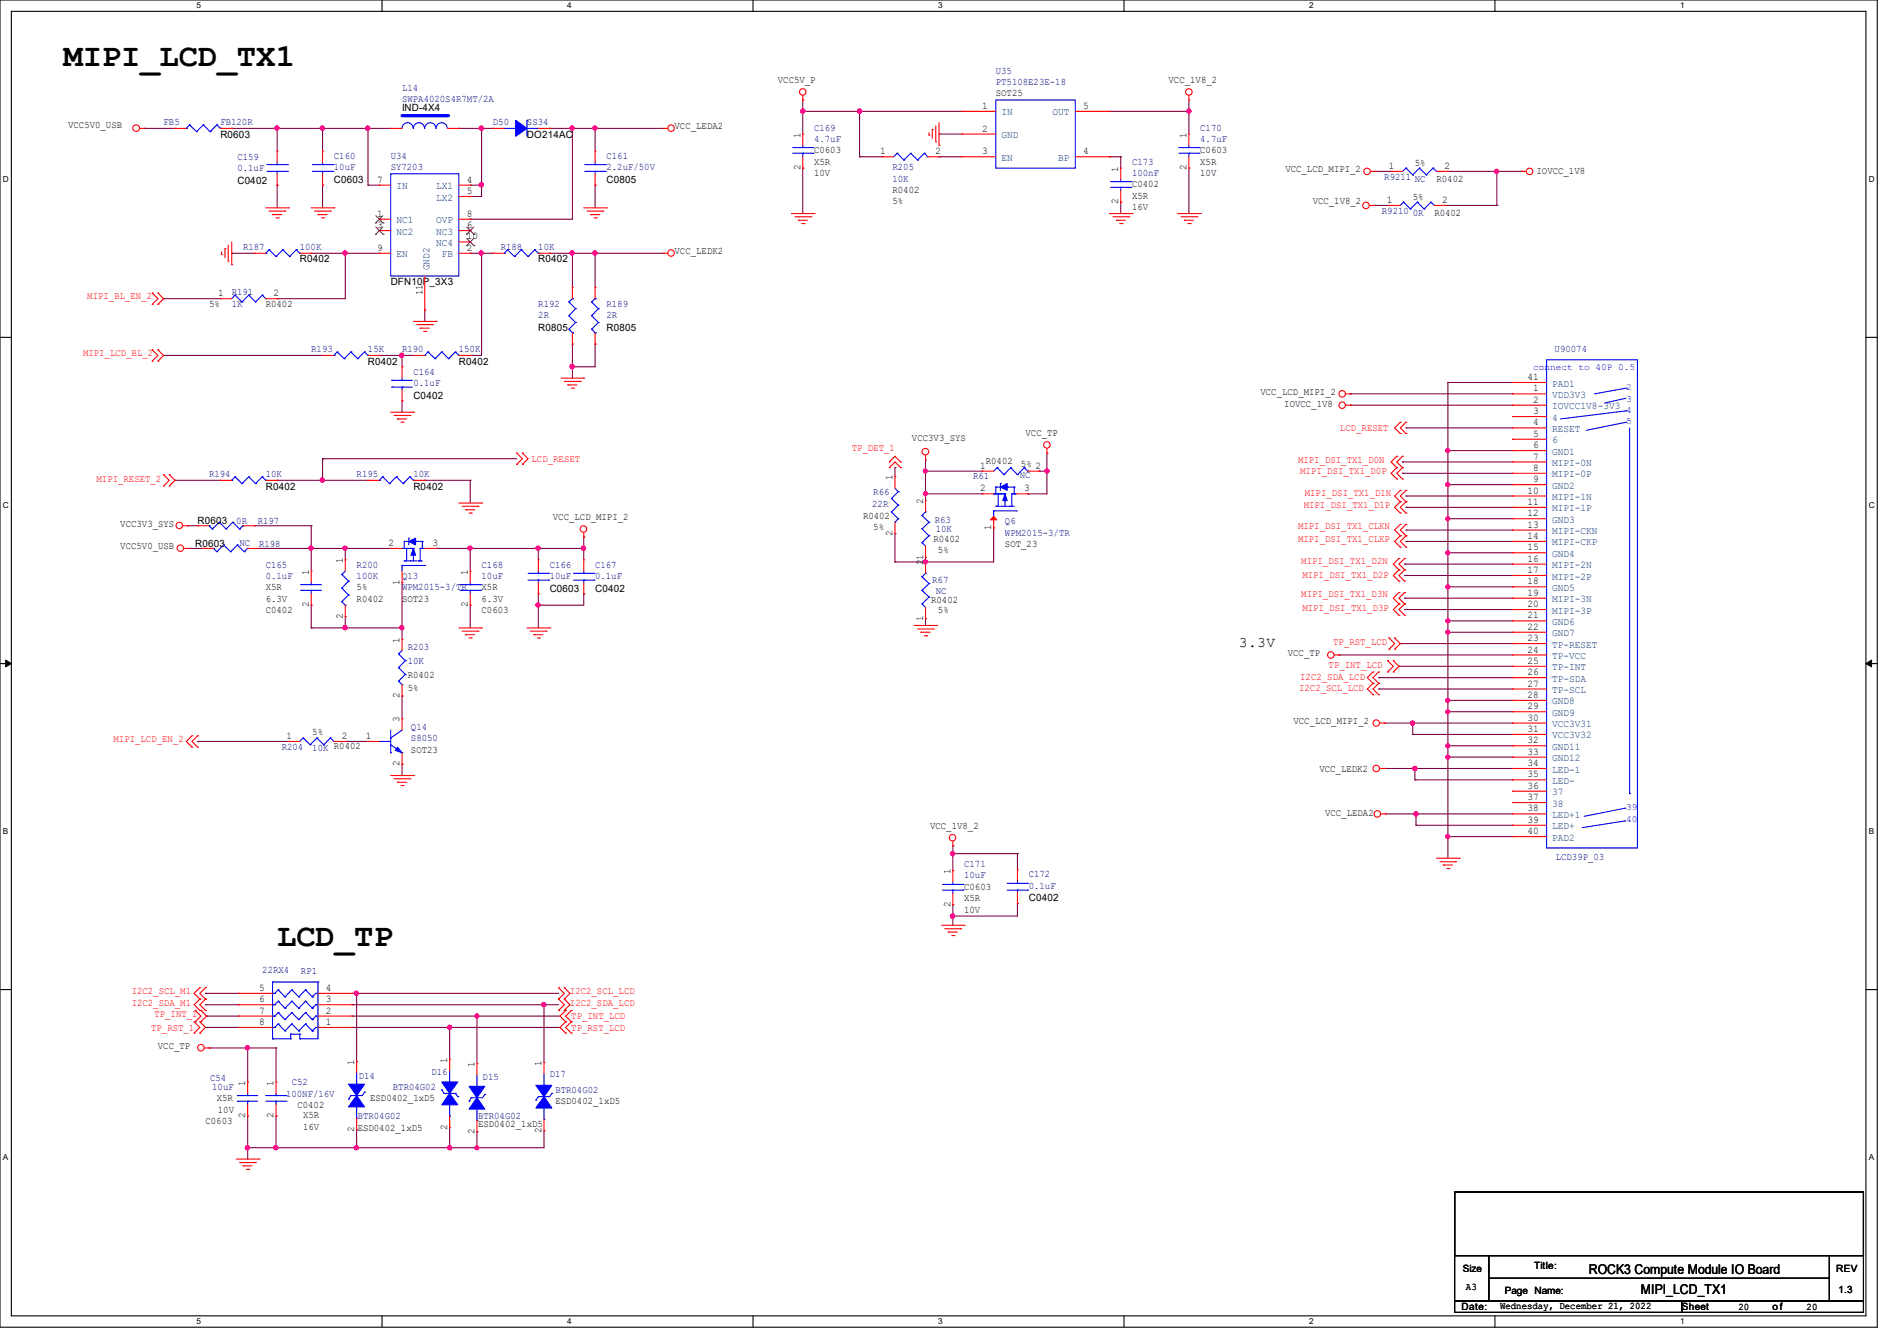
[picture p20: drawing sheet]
<svg xmlns="http://www.w3.org/2000/svg" width="297mm" height="210mm" viewBox="0 0 297 210" stroke-linecap="round" stroke-linejoin="round" font-family="sans-serif">
<defs><g id="words">
<g font-size="5">
<text x="9.9" y="10.3">MIPI_LCD_TX1</text>
<text x="43.4" y="148.1">LCD_TP</text>
</g>
<text font-size="2.3" x="194" y="101.3">3.3V</text>
<g font-size="2.1">
<text x="248.8" y="199.5">ROCK3 Compute Module IO Board</text>
<text x="256.9" y="202.7">MIPI_LCD_TX1</text>
</g>
<g font-size="1.6" fill="#000080">
<text x="155.9" y="11.6">U35</text>
<text x="62.9" y="14.2">L14</text>
<text x="62.9" y="16">SWPA4020S4R7MT/2A</text>
<text x="155.9" y="13.3">PT5108E23E-18</text>
<text x="25.6" y="19.6">FB5</text>
<text x="34.5" y="19.6">FB120R</text>
<text x="77.2" y="19.6">D50</text>
<text x="82.5" y="19.6">SS34</text>
<text x="127.5" y="20.4">C169</text>
<text x="127.5" y="22.2">4.7uF</text>
<text x="187.9" y="20.4">C170</text>
<text x="187.9" y="22.2">4.7uF</text>
<text x="37.2" y="25.1">C159</text>
<text x="37.2" y="26.8">0.1uF</text>
<text x="52.3" y="24.9">C160</text>
<text x="52.3" y="26.7">10uF</text>
<text x="61.2" y="24.9">U34</text>
<text x="61.2" y="26.7">SY7203</text>
<text x="95" y="24.9">C161</text>
<text x="95" y="26.7">2.2uF/50V</text>
<text x="139.7" y="26.7">R205</text>
<text x="139.7" y="28.4">10K</text>
<text x="177.2" y="25.8">C173</text>
<text x="177.2" y="27.6">100nF</text>
<text x="216.7" y="28.2">R9211 NC</text>
<text x="216.4" y="33.6">R9210</text>
<text x="221.2" y="33.8">0R</text>
<text x="38.1" y="39.1">R187</text>
<text x="46.9" y="39.1">100K</text>
<text x="78.4" y="39.1">R188</text>
<text x="84.3" y="39.1">10K</text>
<text x="36.3" y="46.2">R191</text>
<text x="36.3" y="48">1K</text>
<text x="84.3" y="48">R192</text>
<text x="84.3" y="49.8">2R</text>
<text x="95" y="48">R189</text>
<text x="95" y="49.8">2R</text>
<text x="48.7" y="55.1">R193</text>
<text x="57.6" y="55.1">15K</text>
<text x="62.9" y="55.1">R190</text>
<text x="64.7" y="58.7">C164</text>
<text x="71.8" y="55.1">150K</text>
<text x="243.4" y="55.1">U90074</text>
<text x="64.7" y="60.5">0.1uF</text>
<text x="32.7" y="74.7">R194</text>
<text x="41.6" y="74.7">10K</text>
<text x="55.8" y="74.7">R195</text>
<text x="64.7" y="74.7">10K</text>
<text x="136.7" y="77.5">R66</text>
<text x="152.4" y="75">R61</text>
<text x="159.7" y="74.8">NC</text>
<text x="37" y="82.1">0R</text>
<text x="40.3" y="82.1">R197</text>
<text x="136.6" y="79.5">22R</text>
<text x="146.3" y="82">R63</text>
<text x="146.5" y="83.4">10K</text>
<text x="157.3" y="82.1">Q6</text>
<text x="157.3" y="83.9">WPM2015-3/TR</text>
<text x="37.5" y="85.5">NC</text>
<text x="40.6" y="85.7">R198</text>
<text x="41.6" y="88.9">C165</text>
<text x="55.8" y="88.9">R200</text>
<text x="75.4" y="88.9">C168</text>
<text x="86.1" y="88.9">C166</text>
<text x="93.2" y="88.9">C167</text>
<text x="41.6" y="90.7">0.1uF</text>
<text x="55.8" y="90.7">100K</text>
<text x="62.9" y="90.7">Q13</text>
<text x="62.9" y="92.5">WPM2015-3/TR</text>
<text x="75.4" y="90.7">10uF</text>
<text x="86.1" y="90.7">10uF</text>
<text x="93.2" y="90.7">0.1uF</text>
<text x="146" y="91.4">R67</text>
<text x="146.5" y="93">NC</text>
<text x="63.8" y="101.9">R203</text>
<text x="63.8" y="104">10K</text>
<text x="44.1" y="117.5">R204</text>
<text x="48.9" y="117.7">10K R0402</text>
<text x="64.3" y="114.3">Q14</text>
<text x="64.3" y="116.1">S8050</text>
<text x="151" y="135.8">C171</text>
<text x="151" y="137.6">10uF</text>
<text x="161.1" y="137.4">C172</text>
<text x="243.6" y="134.7">LCD39P_03</text>
<text x="161.1" y="139.2">0.1uF</text>
<text x="41.1" y="152.4">22RX4</text>
<text x="47.1" y="152.5">RP1</text>
<text x="32.9" y="169.2">C54</text>
<text x="33.2" y="170.7">10uF</text>
<text x="44.8" y="171.7">100NF/16V</text>
<text x="45.7" y="170">C52</text>
<text x="56.2" y="168.9">D14</text>
<text x="61.5" y="170.7">BTR04G02</text>
<text x="67.6" y="168.4">D16</text>
<text x="75.6" y="169.1">D15</text>
<text x="86.1" y="168.7">D17</text>
<text x="87" y="171.2">BTR04G02</text>
<text x="56" y="175.3">BTR04G02</text>
<text x="74.8" y="175.3">BTR04G02</text>
</g>
<g font-size="1.6">
<text x="62.9" y="17.4">IND-4X4</text>
<text x="121.8" y="13">VCC5V_P</text>
<text x="153.8" y="17.1">1</text>
<text x="155.9" y="15.1">SOT25</text>
<text x="169.6" y="17.1">5</text>
<text x="183" y="13">VCC_1V8_2</text>
<text x="10.7" y="20.1">VCC5V0_USB</text>
<text x="34.5" y="21.5">R0603</text>
<text x="82.5" y="21.5">DO214AC</text>
<text x="105.6" y="20.2">VCC_LEDA2</text>
<text x="125.3" y="21.5" transform="rotate(-90 125.3 21.5)">1</text>
<text x="153.8" y="20.6">2</text>
<text x="185.8" y="21.5" transform="rotate(-90 185.8 21.5)">1</text>
<text x="37.2" y="28.8">C0402</text>
<text x="52.3" y="28.7">C0603</text>
<text x="59.1" y="28.6">7</text>
<text x="73.1" y="28.6">4</text>
<text x="95" y="28.7">C0805</text>
<text x="125.3" y="26.7" transform="rotate(-90 125.3 26.7)">2</text>
<text x="127.5" y="24">C0603</text>
<text x="127.5" y="25.8">X5R</text>
<text x="127.5" y="27.6">10V</text>
<text x="137.8" y="24.2">1</text>
<text x="146.5" y="24.2">2</text>
<text x="153.8" y="24.2">3</text>
<text x="169.6" y="24.2">4</text>
<text x="175.1" y="26.9" transform="rotate(-90 175.1 26.9)">1</text>
<text x="177.2" y="29.3">C0402</text>
<text x="185.8" y="26.7" transform="rotate(-90 185.8 26.7)">2</text>
<text x="187.9" y="24">C0603</text>
<text x="187.9" y="25.8">X5R</text>
<text x="187.9" y="27.6">10V</text>
<text x="201.2" y="27">VCC_LCD_MIPI_2</text>
<text x="217.5" y="26.5">1</text>
<text x="221.5" y="25.9">5%</text>
<text x="224.9" y="28.4">R0402</text>
<text x="226.1" y="26.5">2</text>
<text x="240.6" y="27.2">IOVCC_1V8</text>
<text x="59.1" y="35.7">3</text>
<text x="59.1" y="34">1</text>
<text x="73.1" y="35.7">6</text>
<text x="73.1" y="30.4">5</text>
<text x="73.1" y="34">8</text>
<text x="139.7" y="30.2">R0402</text>
<text x="139.7" y="32">5%</text>
<text x="175.1" y="32" transform="rotate(-90 175.1 32)">2</text>
<text x="177.2" y="31.1">X5R</text>
<text x="177.2" y="32.9">16V</text>
<text x="205.5" y="32">VCC_1V8_2</text>
<text x="217.1" y="31.8">1</text>
<text x="221.2" y="31.3">5%</text>
<text x="224.6" y="33.8">R0402</text>
<text x="225.8" y="31.8">2</text>
<text x="46.9" y="41.1">R0402</text>
<text x="59.1" y="39.3">9</text>
<text x="73.1" y="39.3">2</text>
<text x="73.1" y="37.5">10</text>
<text x="84.3" y="41.1">R0402</text>
<text x="105.6" y="39.8">VCC_LEDK2</text>
<text x="34.2" y="46.4">1</text>
<text x="42.8" y="46.4">2</text>
<text x="61.2" y="44.7">DFN10P_3X3</text>
<text x="66.1" y="46.2" transform="rotate(-90 66.1 46.2)">11</text>
<text x="32.7" y="48">5%</text>
<text x="41.6" y="48">R0402</text>
<text x="84.3" y="51.8">R0805</text>
<text x="95" y="51.8">R0805</text>
<text x="57.6" y="57.1">R0402</text>
<text x="71.8" y="57.1">R0402</text>
<text x="239.1" y="59.5">41</text>
<text x="64.7" y="62.4">C0402</text>
<text x="197.4" y="61.8">VCC_LCD_MIPI_2</text>
<text x="201.1" y="63.8">IOVCC_1V8</text>
<text x="240" y="61.3">1</text>
<text x="240" y="63.1">2</text>
<text x="240" y="64.9">3</text>
<text x="142.8" y="69.1">VCC3V3_SYS</text>
<text x="160.6" y="68.2">VCC_TP</text>
<text x="240" y="66.6">4</text>
<text x="240" y="68.4">5</text>
<text x="240" y="70.2">6</text>
<text x="240" y="72">7</text>
<text x="41.6" y="76.7">R0402</text>
<text x="64.7" y="76.7">R0402</text>
<text x="139.7" y="75.2" transform="rotate(-90 139.7 75.2)">1</text>
<text x="153.5" y="77">2</text>
<text x="153.5" y="73.4">1</text>
<text x="154.3" y="72.7">R0402</text>
<text x="159.8" y="73.1">5% 2</text>
<text x="160.4" y="77">3</text>
<text x="239.1" y="77.3">10</text>
<text x="240" y="73.7">8</text>
<text x="240" y="75.5">9</text>
<text x="18.8" y="82.5">VCC3V3_SYS</text>
<text x="30.9" y="82">R0603</text>
<text x="86.6" y="81.4">VCC_LCD_MIPI_2</text>
<text x="135.1" y="81.2">R0402</text>
<text x="136.7" y="83">5%</text>
<text x="139.7" y="83.9" transform="rotate(-90 139.7 83.9)">2</text>
<text x="144.5" y="79" transform="rotate(-90 144.5 79)">2</text>
<text x="155.2" y="83" transform="rotate(-90 155.2 83)">1</text>
<text x="239.1" y="79.1">11</text>
<text x="239.1" y="80.9">12</text>
<text x="239.1" y="82.6">13</text>
<text x="18.8" y="86">VCC5V0_USB</text>
<text x="30.6" y="85.7">R0603</text>
<text x="53.7" y="88.2" transform="rotate(-90 53.7 88.2)">1</text>
<text x="60.8" y="85.5">2</text>
<text x="67.7" y="85.5">3</text>
<text x="144.5" y="88.6" transform="rotate(-90 144.5 88.6)">2</text>
<text x="144.5" y="87.6" transform="rotate(-90 144.5 87.6)">1</text>
<text x="146.1" y="85">R0402</text>
<text x="146.9" y="86.6">5%</text>
<text x="157.3" y="85.7">SOT_23</text>
<text x="239.1" y="84.4">14</text>
<text x="239.1" y="86.2">15</text>
<text x="239.1" y="88">16</text>
<text x="239.1" y="89.7">17</text>
<text x="41.6" y="92.5">X5R</text>
<text x="41.6" y="94.2">6.3V</text>
<text x="48.3" y="95.1" transform="rotate(-90 48.3 95.1)">2</text>
<text x="48.3" y="90" transform="rotate(-90 48.3 90)">1</text>
<text x="55.8" y="94.2">R0402</text>
<text x="55.8" y="92.5">5%</text>
<text x="62.6" y="91.6" transform="rotate(-90 62.6 91.6)">1</text>
<text x="62.9" y="94.2">SOT23</text>
<text x="73.2" y="95.1" transform="rotate(-90 73.2 95.1)">2</text>
<text x="73.2" y="90" transform="rotate(-90 73.2 90)">1</text>
<text x="75.4" y="92.5">X5R</text>
<text x="75.4" y="94.2">6.3V</text>
<text x="86.1" y="92.7">C0603</text>
<text x="93.2" y="92.7">C0402</text>
<text x="145.8" y="94.4">R0402</text>
<text x="239.1" y="91.5">18</text>
<text x="239.1" y="93.3">19</text>
<text x="239.1" y="95.1">20</text>
<text x="41.6" y="96">C0402</text>
<text x="53.7" y="96.9" transform="rotate(-90 53.7 96.9)">2</text>
<text x="62.6" y="100.7" transform="rotate(-90 62.6 100.7)">1</text>
<text x="75.4" y="96">C0603</text>
<text x="144.5" y="97.2" transform="rotate(-90 144.5 97.2)">1</text>
<text x="146.9" y="96">5%</text>
<text x="239.1" y="96.9">21</text>
<text x="239.1" y="98.6">22</text>
<text x="239.1" y="100.4">23</text>
<text x="63.8" y="106.1">R0402</text>
<text x="201.6" y="102.7">VCC_TP</text>
<text x="239.1" y="102.2">24</text>
<text x="239.1" y="104">25</text>
<text x="239.1" y="105.8">26</text>
<text x="239.1" y="107.5">27</text>
<text x="62.6" y="113.1" transform="rotate(-90 62.6 113.1)">3</text>
<text x="62.6" y="109.3" transform="rotate(-90 62.6 109.3)">2</text>
<text x="63.8" y="108.2">5%</text>
<text x="202.5" y="113.4">VCC_LCD_MIPI_2</text>
<text x="239.1" y="109.3">28</text>
<text x="239.1" y="111.1">29</text>
<text x="239.1" y="112.9">30</text>
<text x="44.8" y="115.7">1</text>
<text x="48.9" y="115.2">5%</text>
<text x="53.5" y="115.7">2</text>
<text x="57.3" y="115.7">1</text>
<text x="64.3" y="117.9">SOT23</text>
<text x="239.1" y="114.6">31</text>
<text x="239.1" y="116.4">32</text>
<text x="239.1" y="118.2">33</text>
<text x="239.1" y="120">34</text>
<text x="62.6" y="120" transform="rotate(-90 62.6 120)">2</text>
<text x="206.6" y="120.9">VCC_LEDK2</text>
<text x="239.1" y="121.8">35</text>
<text x="239.1" y="123.5">36</text>
<text x="239.1" y="125.3">37</text>
<text x="145.6" y="129.8">VCC_1V8_2</text>
<text x="207.5" y="127.8">VCC_LEDA2</text>
<text x="239.1" y="127.1">38</text>
<text x="239.1" y="128.9">39</text>
<text x="239.1" y="130.6">40</text>
<text x="148.8" y="136.9" transform="rotate(-90 148.8 136.9)">1</text>
<text x="148.8" y="142" transform="rotate(-90 148.8 142)">2</text>
<text x="151" y="139.4">C0603</text>
<text x="151" y="141.1">X5R</text>
<text x="151" y="142.9">10V</text>
<text x="161.1" y="141.2">C0402</text>
<text x="40.6" y="155.2">5</text>
<text x="51" y="155.2">4</text>
<text x="40.6" y="157">6</text>
<text x="40.6" y="158.8">7</text>
<text x="40.6" y="160.5">8</text>
<text x="51" y="160.5">1</text>
<text x="51" y="158.8">2</text>
<text x="51" y="157">3</text>
<text x="24.7" y="164.2">VCC_TP</text>
<text x="55.5" y="166.8" transform="rotate(-90 55.5 166.8)">1</text>
<text x="70" y="166.5" transform="rotate(-90 70 166.5)">1</text>
<text x="74.3" y="167.1" transform="rotate(-90 74.3 167.1)">1</text>
<text x="84.8" y="167" transform="rotate(-90 84.8 167)">1</text>
<text x="34" y="172.5">X5R</text>
<text x="38.4" y="170" transform="rotate(-90 38.4 170)">1</text>
<text x="42.8" y="170" transform="rotate(-90 42.8 170)">1</text>
<text x="46.6" y="173.5">C0402</text>
<text x="58" y="172.5">ESD0402_1xD5</text>
<text x="87" y="173">ESD0402_1xD5</text>
<text x="32.2" y="176">C0603</text>
<text x="34.1" y="174.2">10V</text>
<text x="38.4" y="175.1" transform="rotate(-90 38.4 175.1)">2</text>
<text x="42.8" y="175.1" transform="rotate(-90 42.8 175.1)">2</text>
<text x="47.5" y="175.1">X5R</text>
<text x="47.5" y="176.9">16V</text>
<text x="55.5" y="177.2" transform="rotate(-90 55.5 177.2)">2</text>
<text x="56" y="177.1">ESD0402_1xD5</text>
<text x="70" y="176.9" transform="rotate(-90 70 176.9)">2</text>
<text x="74.3" y="177.6" transform="rotate(-90 74.3 177.6)">2</text>
<text x="74.8" y="176.5">ESD0402_1xD5</text>
<text x="84.8" y="177.4" transform="rotate(-90 84.8 177.4)">2</text>
<text x="229" y="199.1">Size</text>
<text x="229.5" y="202">A3</text>
<text x="235.6" y="202.7">Page Name:</text>
<text x="240.2" y="198.8">Title:</text>
<text x="287.5" y="199.1">REV</text>
<text x="287.9" y="202.5">1.3</text>
<text x="228.8" y="205.2">Date:</text>
<text x="234.9" y="205">Wednesday, December 21, 2022</text>
<text x="263.3" y="205.2">Sheet</text>
<text x="272.2" y="205.1">20</text>
<text x="277.5" y="205.2">o f</text>
<text x="282.9" y="205.1">20</text>
</g>
<g font-size="1.6" fill="#004080">
<text x="156.8" y="18.1">IN</text>
<text x="156.8" y="21.6">GND</text>
<text x="164.8" y="18.1">OUT</text>
<text x="62.1" y="29.6">IN</text>
<text x="68.3" y="29.6">LX1</text>
<text x="156.8" y="25.2">EN</text>
<text x="165.7" y="25.2">BP</text>
<text x="62.1" y="35">NC1</text>
<text x="68.3" y="31.4">LX2</text>
<text x="68.3" y="35">OVP</text>
<text x="62.1" y="36.7">NC2</text>
<text x="62.1" y="40.3">EN</text>
<text x="68.3" y="36.7">NC3</text>
<text x="68.3" y="38.5">NC4</text>
<text x="69.2" y="40.3">FB</text>
<text x="67.2" y="42.3" transform="rotate(-90 67.2 42.3)">GND2</text>
<text x="243" y="62.3">VDD3V3</text>
<text x="243" y="64.1">IOVCC1V8-3V3</text>
<text x="243" y="65.9">4</text>
<text x="243" y="60.5">PAD1</text>
<text x="243" y="67.6">RESET</text>
<text x="243" y="69.4">6</text>
<text x="243" y="71.2">GND1</text>
<text x="243" y="73">MIPI-0N</text>
<text x="243" y="74.8">MIPI-0P</text>
<text x="243" y="76.5">GND2</text>
<text x="243" y="78.3">MIPI-1N</text>
<text x="243" y="80.1">MIPI-1P</text>
<text x="243" y="81.9">GND3</text>
<text x="243" y="83.7">MIPI-CKN</text>
<text x="243" y="85.4">MIPI-CKP</text>
<text x="243" y="87.2">GND4</text>
<text x="243" y="89">MIPI-2N</text>
<text x="243" y="90.8">MIPI-2P</text>
<text x="243" y="92.5">GND5</text>
<text x="243" y="94.3">MIPI-3N</text>
<text x="243" y="96.1">MIPI-3P</text>
<text x="243" y="97.9">GND6</text>
<text x="243" y="99.7">GND7</text>
<text x="243" y="101.4">TP-RESET</text>
<text x="243" y="103.2">TP-VCC</text>
<text x="243" y="105">TP-INT</text>
<text x="243" y="106.8">TP-SDA</text>
<text x="243" y="108.5">TP-SCL</text>
<text x="243" y="110.3">GND8</text>
<text x="243" y="112.1">GND9</text>
<text x="243" y="113.9">VCC3V31</text>
<text x="243" y="115.7">VCC3V32</text>
<text x="243" y="117.4">GND11</text>
<text x="243" y="119.2">GND12</text>
<text x="243" y="121">LED-1</text>
<text x="243" y="122.8">LED-</text>
<text x="243" y="124.5">37</text>
<text x="243" y="126.3">38</text>
<text x="243" y="128.1">LED+1</text>
<text x="243" y="129.9">LED+</text>
<text x="243" y="131.7">PAD2</text>
</g>
<g font-size="1.6" fill="#f00">
<text x="13.7" y="46.9">MIPI_BL_EN_2</text>
<text x="13" y="55.8">MIPI_LCD_BL_2</text>
<text x="133.3" y="70.6">TP_DET_1</text>
<text x="209.8" y="67.6">LCD_RESET</text>
<text x="15.1" y="75.6">MIPI_RESET_2</text>
<text x="83.2" y="72.3">LCD_RESET</text>
<text x="203.2" y="72.5">MIPI_DSI_TX1_D0N</text>
<text x="203.6" y="74.3">MIPI_DSI_TX1_D0P</text>
<text x="204.3" y="77.7">MIPI_DSI_TX1_D1N</text>
<text x="203.2" y="82.8">MIPI_DSI_TX1_CLKN</text>
<text x="204.1" y="79.6">MIPI_DSI_TX1_D1P</text>
<text x="203.2" y="85">MIPI_DSI_TX1_CLKP</text>
<text x="203.7" y="88.3">MIPI_DSI_TX1_D2N</text>
<text x="203.7" y="93.5">MIPI_DSI_TX1_D3N</text>
<text x="203.9" y="90.5">MIPI_DSI_TX1_D2P</text>
<text x="203.9" y="95.6">MIPI_DSI_TX1_D3P</text>
<text x="208.7" y="101">TP_RST_LCD</text>
<text x="203.6" y="106.5">I2C2_SDA_LCD</text>
<text x="208" y="104.7">TP_INT_LCD</text>
<text x="203.4" y="108.2">I2C2_SCL_LCD</text>
<text x="17.8" y="116.2">MIPI_LCD_EN_2</text>
<text x="20.6" y="155.7">I2C2_SCL_M1</text>
<text x="89.2" y="155.7">I2C2_SCL_LCD</text>
<text x="20.6" y="157.5">I2C2_SDA_M1</text>
<text x="23.7" y="161.4">TP_RST_1</text>
<text x="24.2" y="159.3">TP_INT_1</text>
<text x="89.2" y="157.5">I2C2_SDA_LCD</text>
<text x="89.4" y="161.4">TP_RST_LCD</text>
<text x="89.4" y="159.6">TP_INT_LCD</text>
</g>
<g font-size="1.5" fill="#00f">
<text x="240" y="58">connect to 40P 0.5</text>
<text x="254.6" y="61.1">2</text>
<text x="254.6" y="62.9">3</text>
<text x="254.6" y="64.7">4</text>
<text x="254.6" y="66.5">5</text>
<text x="254.6" y="128.7">40</text>
<text x="254.6" y="126.9">39</text>
</g>
<g font-size="1.3">
<text x="30.8" y="1.3">5</text>
<text x="88.8" y="1.3">4</text>
<text x="146.9" y="1.3">3</text>
<text x="205" y="1.3">2</text>
<text x="263.1" y="1.3">1</text>
<text x=".5" y="28.4">D</text>
<text x="292.6" y="28.4">D</text>
<text x=".5" y="79.5">C</text>
<text x="292.6" y="79.5">C</text>
<text x=".5" y="130.6">B</text>
<text x="292.6" y="130.6">B</text>
<text x=".5" y="181.7">A</text>
<text x="292.6" y="181.7">A</text>
<text x="30.8" y="207.4">5</text>
<text x="88.8" y="207.4">4</text>
<text x="146.9" y="207.4">3</text>
<text x="205" y="207.4">2</text>
<text x="263.1" y="207.4">1</text>
</g>
</g></defs>
<path d="M0 0h293.9v207.9h-293.9zM1.8 1.8h290.3v204.3h-290.3z" fill="none" stroke="#000" stroke-width=".17"/>
<g fill="#fff">
<path d="M30.8 .2h.7v1.4h-.7z"/>
<path d="M30.8 206.2h.7v1.4h-.7z"/>
</g>
<path d="M59.8 0v1.8M59.8 206.1v1.8" fill="none" stroke="#000" stroke-width=".17"/>
<g fill="#fff">
<path d="M88.8 .2h.7v1.4h-.7z"/>
<path d="M88.8 206.2h.7v1.4h-.7z"/>
</g>
<path d="M117.9 0v1.8M117.9 206.1v1.8" fill="none" stroke="#000" stroke-width=".17"/>
<g fill="#fff">
<path d="M146.9 .2h.7v1.4h-.7z"/>
<path d="M146.9 206.2h.7v1.4h-.7z"/>
</g>
<path d="M176 0v1.8M176 206.1v1.8" fill="none" stroke="#000" stroke-width=".17"/>
<g fill="#fff">
<path d="M205 .2h.7v1.4h-.7z"/>
<path d="M205 206.2h.7v1.4h-.7z"/>
</g>
<path d="M234.1 0v1.8M234.1 206.1v1.8" fill="none" stroke="#000" stroke-width=".17"/>
<g fill="#fff">
<path d="M263.1 .2h.6v1.4h-.6z"/>
<path d="M263.1 206.2h.6v1.4h-.6z"/>
<path d="M.5 27.3h.9v1.4h-.9z"/>
<path d="M292.6 27.3h.9v1.4h-.9z"/>
<path d="M.5 78.4h.9v1.4h-.9z"/>
<path d="M292.6 78.4h.9v1.4h-.9z"/>
</g>
<path d="M0 52.8h1.8M292.1 52.8h1.8" fill="none" stroke="#000" stroke-width=".17"/>
<g fill="#fff">
<path d="M.5 129.5h.8v1.4h-.8z"/>
<path d="M292.6 129.5h.8v1.4h-.8z"/>
</g>
<path d="M0 103.9h1.8M292.1 103.9h1.8" fill="none" stroke="#000" stroke-width=".17"/>
<path d="M.9 103.4l.9 .5-.9 .5zM292.1 103.9l.9-.5v1z" fill="#000" stroke="#000" stroke-width=".16"/>
<g fill="#fff">
<path d="M.5 180.5h.8v1.4h-.8z"/>
<path d="M292.6 180.5h.8v1.4h-.8z"/>
</g>
<path d="M0 155h1.8M292.1 155h1.8M227.8 186.7h64v9.9h-64zM227.8 196.6h5.3v7.2h-5.3zM233.1 196.6h53.3v3.6h-53.3zM286.4 196.6h5.4v7.2h-5.4zM227.8 203.8h35.5v1.7h-35.5zM233.1 200.2h53.3v3.6h-53.3zM263.3 203.8h28.5v1.7h-28.5z" fill="none" stroke="#000" stroke-width=".17"/>
<g fill="none" stroke="#800040" stroke-width=".17">
<path d="M125.7 17.4h.1M125.7 15.7h.1M125.7 15.7v5.3M125.7 17.4h24.9M134.6 17.4h.1M134.6 17.4v7.2M173.7 17.4h.1M173.7 17.4h12.4M186.1 17.4h.1M186.1 15.7h.1M186.1 15.7v5.3M22.6 20.1h.1"/>
<path d="M22.6 20.1h4.8M36.3 39.7h.1M36.3 20.1h.1M36.3 39.7h3.5M36.3 20.1h24.9M43.4 20.1h.1M43.4 29h.1M43.4 20.1v3.6M43.4 29v3.6M48.7 39.7h.1M48.7 39.7h10.7M50.5 20.1h.1"/>
<path d="M50.5 29h.1M50.5 20.1v3.6M50.5 29v3.6M54.1 39.7h.1M54.1 39.7v7.1h-10.7M57.6 20.1h.1M57.6 29h.1M57.6 29h1.8M57.6 20.1v8.9M71.8 20.1h.1M71.8 20.1h5.4M73.6 39.7h.1"/>
<path d="M73.6 29h.1M73.6 34.3h.1M73.6 30.8h.1M73.6 39.7h3.6M73.6 29h1.8M75.4 20.1h.1M75.4 39.7h.1M75.4 29h.1M75.4 39.7v16h-1.8M75.4 20.1v10.7h-1.8M86.1 39.7h.1M86.1 20.1h.1"/>
<path d="M86.1 39.7h17.7M86.1 20.1h17.7M89.6 20.1h.1M89.6 39.7h.1M89.6 20.1v14.2h-16M89.6 39.7v5.3M93.2 20.1h.1M93.2 39.7h.1M93.2 29h.1M93.2 20.1v3.6M93.2 29v3.6M93.2 39.7v5.3"/>
<path d="M125.7 26.3h.1M125.7 26.3v7.1M134.6 24.6h.1M134.6 24.6h3.5M147 24.6h.1M147 21h.1M147 24.6h3.6M147 21h3.6M173.7 24.6h.1M173.7 24.6h1.8M175.5 24.6h.1M175.5 31.7h.1"/>
<path d="M175.5 24.6v1.7M175.5 31.7v1.7M186.1 26.3h.1M186.1 26.3v7.1M215.1 32.2h.1M215.1 32.2h2.4M215.3 26.8h.1M215.3 26.8h2.5M226.4 32.2h8M226.7 26.8h11.6M234.4 26.8h.1M234.4 32.2h.1"/>
<path d="M234.4 26.8v5.4M238.3 26.8h.1M25.6 55.7h.1M25.6 46.8h.1M25.6 55.7h24.9M25.6 46.8h8.9M43.4 46.8h.1M59.4 55.7h.1M59.4 55.7h5.3M62.9 55.7h.1M62.9 55.7v1.7M66.5 48.6h.1"/>
<path d="M66.5 48.6v1.7M73.6 55.7h.1M89.6 53.9h.1M89.6 57.4h.1M89.6 53.9v5.3M93.2 53.9h.1M93.2 53.9v3.5h-3.6M226.7 59.9h.1M226.7 59.9v74.5M226.7 59.9h10.1M27.4 75.2h.1M27.4 75.2h7.1"/>
<path d="M43.4 75.2h.1M43.4 75.2h14.2M50.5 71.8h.1M50.5 75.2h.1M50.5 71.8h30.4M50.5 71.8v3.4M62.9 62.8h.1M62.9 62.8v1.8M66.5 75.2h.1M66.5 75.2h7.1M73.6 75.2h.1M73.6 75.2v3.6"/>
<path d="M140.1 73.2h.1M140.1 73.2v1.5M144.9 73.8h.1M144.9 77.3h.1M144.9 72h.1M144.9 73.8h8.9M144.9 72v6.4M144.9 77.3h8.9M160.9 77.3h.1M162.7 73.8h.1M162.7 73.8h1.2M163.9 73.8h.1"/>
<path d="M163.9 71h.1M163.9 71v6.3h-3M211.4 61.7h.1M211.4 63.5h.1M211.4 61.7h25.4M211.4 63.5h25.4M219.6 74.1h.1M219.6 72.3h.1M219.6 74.1h17.2M219.6 72.3h17.2M220.1 79.5h.1M220.1 77.7h.1"/>
<path d="M220.1 67h.1M220.1 79.5h16.7M220.1 77.7h16.7M220.1 67h16.7M226.7 70.6h.1M226.7 75.9h.1M226.7 70.6h10.1M226.7 75.9h10.1M29.3 82.3h.1M29.3 82.3h1.6M29.5 85.9h.1M29.5 85.9h2.2"/>
<path d="M39.8 82.3h.1M39.8 82.3h8.9M40.6 85.9h.1M40.6 85.9h20.6M48.7 82.3h.1M48.7 85.9h.1M48.7 98.3h.1M48.7 94.8h.1M48.7 82.3v7.2M48.7 94.8v3.5M48.7 98.3h14.2M54.1 85.9h.1"/>
<path d="M54.1 96.6h.1M54.1 98.3h.1M54.1 85.9v1.8M54.1 96.6v1.7M62.9 91.2h.1M62.9 98.3h.1M62.9 91.2v8.9M68.3 85.9h.1M68.3 85.9h23.1M73.6 94.8h.1M73.6 85.9h.1M73.6 85.9v3.6"/>
<path d="M73.6 94.8v3.5M84.3 93h.1M84.3 94.8h.1M84.3 85.9h.1M84.3 85.9v1.8M84.3 93v5.3M91.4 93h.1M91.4 84.1h.1M91.4 85.9h.1M91.4 84.1v3.6M91.4 93v1.8h-7.1M140.1 88h.1"/>
<path d="M140.1 83.6h.1M140.1 83.6v4.4M144.9 88h.1M144.9 87.3h.1M144.9 96.9h.1M144.9 87.3v.7M144.9 96.9v1.1M155.6 82.7h.1M155.6 82.7v5.3h-15.5M219.9 90.1h.1M219.9 88.3h.1M219.9 95.5h.1"/>
<path d="M219.9 93.7h.1M219.9 90.1h16.9M219.9 88.3h16.9M219.9 95.5h16.9M219.9 93.7h16.9M220.1 83h.1M220.1 84.8h.1M220.1 83h16.7M220.1 84.8h16.7M226.7 97.2h.1M226.7 99h.1M226.7 91.9h.1"/>
<path d="M226.7 86.6h.1M226.7 81.2h.1M226.7 97.2h10.1M226.7 99h10.1M226.7 91.9h10.1M226.7 86.6h10.1M226.7 81.2h10.1M30.9 116.1h.1M30.9 116.1h14.3M54.1 116.1h.1M54.1 116.1h3.5M62.9 109h.1"/>
<path d="M62.9 119.7h.1M62.9 109v3.6M62.9 119.7v1.8M209.6 102.6h.1M209.6 102.6h27.2M215.9 106.1h.1M215.9 107.9h.1M215.9 106.1h20.9M215.9 107.9h20.9M216.7 113.2h.1M216.7 113.2h20.1M219 104.4h.1"/>
<path d="M219 104.4h17.8M219.2 100.8h.1M219.2 100.8h17.6M221.2 115h.1M221.2 113.2h.1M221.2 115h15.6M221.2 113.2v1.8M226.7 116.8h.1M226.7 118.6h.1M226.7 109.7h.1M226.7 111.5h.1M226.7 116.8h10.1"/>
<path d="M226.7 118.6h10.1M226.7 109.7h10.1M226.7 111.5h10.1M149.2 132.5h.1M149.2 133.7h.1M149.2 132.5v3.9M149.2 133.7h10.1M159.3 133.7h.1M159.3 133.7v2.5M216.7 120.4h.1M216.7 120.4h20.1M216.9 127.5h.1"/>
<path d="M216.9 127.5h19.9M221.5 122.1h.1M221.5 120.4h.1M221.5 122.1h15.3M221.5 120.4v1.7M221.7 129.2h.1M221.7 127.5h.1M221.7 129.2h15.1M221.7 127.5v1.7M226.7 131h.1M226.7 131h10.1M32.2 157.4h.1"/>
<path d="M32.2 155.6h.1M32.2 157.4h5.1M32.2 155.6h5.1M32.3 159.1h.1M32.3 159.1h5M55.1 155.6h.1M55.1 157.4h.1M55.1 159.1h.1M55.1 157.4h32.4M55.1 155.6h32.4M55.1 159.1h32.6M55.8 155.6h.1"/>
<path d="M55.8 155.6v10.6M74.7 159.1h.1M74.7 159.1v7.5M85.2 157.4h.1M85.2 157.4v9M149.2 141.7h.1M149.2 143.5h.1M149.2 141.7v3.2M159.3 141.5h.1M159.3 141.5v2h-10.1M32.2 160.9h.1M32.2 160.9h5.1"/>
<path d="M32.7 164.1h.1M32.7 164.1h10.5M38.8 179.7h.1M38.8 164.1h.1M38.8 174.8h.1M38.8 164.1v5.4M38.8 174.8v6.7M43.2 164.1h.1M43.2 179.7h.1M43.2 174.8h.1M43.2 164.1v5.4M43.2 174.8v4.9"/>
<path d="M55.1 160.9h.1M55.1 160.9h32.6M55.8 179.7h.1M55.8 176.9h.1M55.8 176.9v2.8M70.4 160.9h.1M70.4 179.7h.1M70.4 176.6h.1M70.4 160.9v5M70.4 176.6v3.1M74.7 179.7h.1M74.7 177.2h.1"/>
<path d="M74.7 177.2v2.5M85.2 177.1h.1M85.2 177.1v2.6h-46.4"/>
</g>
<g fill="#f0f" stroke="#f0f" stroke-width=".17">
<circle cx="91.4" cy="85.9" r=".34"/>
<circle cx="48.7" cy="85.9" r=".34"/>
<circle cx="54" cy="85.9" r=".34"/>
<circle cx="62.9" cy="98.3" r=".34"/>
<circle cx="54" cy="98.3" r=".34"/>
<circle cx="84.2" cy="85.9" r=".34"/>
<circle cx="73.6" cy="85.9" r=".34"/>
<circle cx="84.2" cy="94.7" r=".34"/>
<circle cx="75.4" cy="39.6" r=".34"/>
<circle cx="75.4" cy="20.1" r=".34"/>
<circle cx="93.1" cy="39.6" r=".34"/>
<circle cx="89.6" cy="39.6" r=".34"/>
<circle cx="93.1" cy="20.1" r=".34"/>
<circle cx="75.4" cy="29" r=".34"/>
<circle cx="62.9" cy="55.6" r=".34"/>
<circle cx="43.3" cy="20.1" r=".34"/>
<circle cx="89.6" cy="20.1" r=".34"/>
<circle cx="50.5" cy="20.1" r=".34"/>
<circle cx="57.6" cy="20.1" r=".34"/>
<circle cx="89.6" cy="57.4" r=".34"/>
<circle cx="54" cy="39.6" r=".34"/>
<circle cx="50.5" cy="75.2" r=".34"/>
<circle cx="125.7" cy="17.4" r=".34"/>
<circle cx="186.1" cy="17.4" r=".34"/>
<circle cx="134.6" cy="17.4" r=".34"/>
<circle cx="149.1" cy="133.7" r=".34"/>
<circle cx="149.1" cy="143.5" r=".34"/>
<circle cx="43.2" cy="179.7" r=".34"/>
<circle cx="38.7" cy="179.7" r=".34"/>
<circle cx="85.1" cy="157.3" r=".34"/>
<circle cx="38.7" cy="164.1" r=".34"/>
<circle cx="70.4" cy="160.9" r=".34"/>
<circle cx="74.7" cy="159.1" r=".32"/>
<circle cx="70.4" cy="179.7" r=".34"/>
<circle cx="55.8" cy="179.7" r=".34"/>
<circle cx="74.7" cy="179.7" r=".32"/>
<circle cx="55.8" cy="155.6" r=".34"/>
<circle cx="226.7" cy="131" r=".32"/>
<circle cx="226.7" cy="118.6" r=".32"/>
<circle cx="226.7" cy="116.8" r=".32"/>
<circle cx="226.7" cy="111.5" r=".32"/>
<circle cx="226.7" cy="109.7" r=".32"/>
<circle cx="226.7" cy="99" r=".32"/>
<circle cx="226.7" cy="97.2" r=".32"/>
<circle cx="226.7" cy="91.9" r=".32"/>
<circle cx="226.7" cy="86.6" r=".32"/>
<circle cx="226.7" cy="81.2" r=".32"/>
<circle cx="226.7" cy="75.9" r=".32"/>
<circle cx="226.7" cy="70.6" r=".32"/>
<circle cx="234.3" cy="26.8" r=".34"/>
<circle cx="144.9" cy="73.8" r=".32"/>
<circle cx="163.9" cy="73.8" r=".34"/>
<circle cx="144.9" cy="77.3" r=".32"/>
<circle cx="144.9" cy="88" r=".32"/>
<circle cx="221.5" cy="120.4" r=".34"/>
<circle cx="221.1" cy="113.2" r=".34"/>
<circle cx="221.7" cy="127.5" r=".34"/>
</g>
<g fill="none" stroke="#f00" stroke-width=".17">
<path d="M125.7 15.7h.1M125.7 14.9v.8M146.5 19.7v2.5M147 19.2v3.6M186.1 15.7h.1M186.1 14.9v.8M21.9 20.1h.7M22.6 20.1h.1M34.7 39.8h.1M34.7 39.5v.3M35.2 38.9h.1M35.2 38.9v1.4"/>
<path d="M35.7 38.4v2.5M36.3 37.9v3.5M39.8 39.7h.1M39.8 39.7h1.8M41.6 32.6h3.6M42.1 33.1h2.5M42.7 33.6h.1M42.7 33.6h1.4M43.2 34.1h.4M43.6 34.1h.1M44.6 33.1h.1M45.2 32.6h.1"/>
<path d="M46.9 39.7h1.8M48.7 39.7h.1M48.7 32.6h3.6M49.2 33.1h2.5M49.8 33.6h.1M49.8 33.6h1.4M50.3 34.1h.4M50.7 34.1h.1M51.7 33.1h.1M52.3 32.6h.1M77.2 20.1h.1M77.2 20.1h1.8"/>
<path d="M84.3 20.1h1.8M86.1 20.1h.1M91.4 32.6h3.6M91.9 33.1h2.5M92.5 33.6h.1M92.5 33.6h1.4M93 34.1h.3M93.3 34.1h.1M94.4 33.1h.1M95 32.6h.1M103.8 39.7h.1M103.8 20.1h.1"/>
<path d="M103.8 39.7h.8M103.8 20.1h.8M123.9 33.4h3.6M124.5 34h2.5M125 34.5h.1M125 34.5h1.4M125.5 35h.4M125.9 35h.1M127 34h.1M127.5 33.4h.1M138.1 24.6h.1M138.1 24.6h1.8"/>
<path d="M145.2 24.6h1.8M145.5 21.2h.1M145.5 20.8v.4M146 20.3h.1M146 20.3v1.4M146.5 22.2h.1M147 22.8h.1M147 24.6h.1M173.7 33.4h3.5M174.2 34h2.5M174.8 34.5h.1M174.8 34.5h1.4"/>
<path d="M175.3 35h.4M175.7 35h.1M176.7 34h.1M177.2 33.4h.1M184.4 33.4h3.5M184.9 34h2.5M185.5 34.5h.1M185.5 34.5h1.4M186 35h.4M186.1 21h.1M186.1 26.3h.1M186.1 21v1.8"/>
<path d="M186.1 24.6v1.7M186.4 35h.1M187.4 34h.1M187.9 33.4h.1M214.4 32.2h.7M214.6 26.8h.7M215.1 32.2h.1M215.3 26.8h.1M217.5 32.2h.1M217.5 32.2h1.7M217.8 26.8h.1M217.8 26.8h1.8"/>
<path d="M224.6 32.2h1.8M224.9 26.8h1.8M226.4 32.2h.1M226.7 26.8h.1M238.3 26.8h.1M238.3 26.8h.7M23.8 47.7h.1M23.8 45.9h.1M23.8 56.6h.1M23.8 54.8h.1M23.8 45.9l.9 .9-.9 .9M23.8 54.8l.9 .9-.9 .9"/>
<path d="M24.7 45.9h.1M24.7 47.7h.1M24.7 54.8h.1M24.7 56.6h.1M24.7 45.9l.9 .9-.9 .9M24.7 54.8l.9 .9-.9 .9M35.7 40.9h.1M36.3 41.4h.1M62.9 57.4h.1M62.9 57.4v1.8M64.7 50.3h3.6M65.2 50.8h2.5"/>
<path d="M65.8 51.4h.1M65.8 51.4h1.4M66.3 51.9h.4M66.7 51.9h.1M67.7 50.8h.1M68.3 50.3h.1M87.8 59.2h3.6M88.3 59.7h2.5M90.8 59.7h.1M91.4 59.2h.1M25.6 76.1h.1M25.6 74.3h.1"/>
<path d="M25.6 74.3l.9 .9-.9 .9M26.5 74.3h.1M26.5 76.1h.1M26.5 74.3l.9 .9-.9 .9M61.2 64.6h3.5M61.7 65.1h2.5M62.2 65.6h.1M62.2 65.6h1.5M62.8 66.1h.3M62.9 62.8h.1M62.9 61v1.8M63.1 66.1h.1"/>
<path d="M64.2 65.1h.1M64.7 64.6h.1M71.8 78.8h3.6M72.3 79.3h2.5M72.9 79.8h.1M72.9 79.8h1.4M74.8 79.3h.1M75.4 78.8h.1M80.9 72.7h.1M80.9 71h.1M80.9 71l.9 .8-.9 .9M81.8 72.7h.1"/>
<path d="M81.8 71h.1M81.8 71l.9 .8-.9 .9M88.9 60.3h.1M88.9 60.3h1.4M89.5 60.8h.3M89.8 60.8h.1M139.2 72.3h.1M139.2 73.2h.1M139.2 72.3l.9-.8 .9 .8M139.2 73.2l.9-.9 .9 .9M141 72.3h.1M141 73.2h.1"/>
<path d="M144.9 72h.1M144.9 71.3v.7M153.8 77.3h.1M153.8 77.3h1.8M159.1 77.3h1.8M160.9 77.3h.1M163.9 71h.1M163.9 70.2v.8M210.7 61.7h.7M210.7 63.5h.7M211.4 61.7h.1M211.4 63.5h.1"/>
<path d="M218.7 73.2h.1M218.7 71.5h.1M218.7 75h.1M218.7 71.5l-.9 .8 .9 .9M218.7 73.2l-.9 .9 .9 .9M219.2 67.9h.1M219.2 66.1h.1M219.2 78.6h.1M219.2 76.8h.1M219.2 66.1l-.8 .9 .8 .9M219.2 76.8l-.8 .9 .8 .9M219.2 78.6l-.8 .9 .8 .8"/>
<path d="M219.6 73.2h.1M219.6 71.5h.1M219.6 75h.1M219.6 71.5l-.9 .8 .9 .9M219.6 73.2l-.9 .9 .9 .9M220.1 67.9h.1M220.1 66.1h.1M220.1 78.6h.1M220.1 76.8h.1M220.1 66.1l-.9 .9 .9 .9M220.1 76.8l-.9 .9 .9 .9M220.1 78.6l-.9 .9 .9 .8"/>
<path d="M28.6 82.3h.7M28.8 85.9h.7M29.3 82.3h.1M29.5 85.9h.1M31.7 85.9h.1M31.7 85.9h1.7M38.8 85.9h1.8M40.6 85.9h.1M71.8 98.3h3.6M72.3 98.8h2.5M72.9 99.4h.1M72.9 99.4h1.4"/>
<path d="M73.4 99.9h.4M73.4 80.3h.4M73.8 99.9h.1M73.8 80.3h.1M74.8 98.8h.1M75.4 98.3h.1M82.5 98.3h3.6M83 98.8h2.5M83.6 99.4h.1M83.6 99.4h1.4M84.1 99.9h.4M84.3 87.7h.1"/>
<path d="M84.3 93h.1M84.3 87.7v1.8M84.3 91.2v1.8M84.5 99.9h.1M85.5 98.8h.1M86.1 98.3h.1M91.4 84.1h.1M91.4 83.4v.7M143.1 98h3.6M143.7 98.5h2.4M144.2 99h.1M144.2 99h1.4"/>
<path d="M144.7 99.6h.4M144.9 96.9h.1M144.9 88h.1M144.9 88v1.8M144.9 95.1v1.8M145.1 99.6h.1M146.1 98.5h.1M146.7 98h.1M155.6 82.7h.1M155.6 80.9v1.8M217.5 99.9h.1M217.5 99.9l.9 .9-.9 .9"/>
<path d="M218.4 99.9h.1M218.4 99.9l.8 .9-.8 .9M219 89.2h.1M219 87.5h.1M219 91h.1M219 94.6h.1M219 92.8h.1M219 96.4h.1M219 87.5l-.9 .8 .9 .9M219 89.2l-.9 .9 .9 .9M219 92.8l-.9 .9 .9 .9M219 94.6l-.9 .9 .9 .9"/>
<path d="M219.2 85.7h.1M219.2 83.9h.1M219.2 80.3h.1M219.2 82.1h.1M219.2 83.9l-.8 .9 .8 .9M219.2 82.1l-.8 .9 .8 .9M219.9 89.2h.1M219.9 87.5h.1M219.9 91h.1M219.9 94.6h.1M219.9 92.8h.1M219.9 96.4h.1"/>
<path d="M219.9 87.5l-.9 .8 .9 .9M219.9 89.2l-.9 .9 .9 .9M219.9 92.8l-.9 .9 .9 .9M219.9 94.6l-.9 .9 .9 .9M220.1 85.7h.1M220.1 83.9h.1M220.1 80.3h.1M220.1 82.1h.1M220.1 83.9l-.9 .9 .9 .9M220.1 82.1l-.9 .9 .9 .9M30.1 117h.1M30.1 115.2h.1"/>
<path d="M30.1 115.2l-.9 .9 .9 .9M30.9 117h.1M30.9 115.2h.1M30.9 115.2l-.8 .9 .8 .9M45.2 116.1h.1M45.2 116.1h1.7M52.3 116.1h1.8M54.1 116.1h.1M57.6 116.1h.1M57.6 116.1h1.8M62.9 119.7h.1M62.9 112.6h.1"/>
<path d="M62.9 112.6v1.7M62.9 117.9v1.8M208.9 102.6h.7M209.6 102.6h.1M215 108.8h.1M215 107h.1M215 105.2h.1M215 107l-.9 .9 .9 .9M215 105.2l-.9 .9 .9 .9M215.9 108.8h.1M215.9 107h.1M215.9 105.2h.1"/>
<path d="M215.9 107l-.9 .9 .9 .9M215.9 105.2l-.9 .9 .9 .9M216 113.2h.7M216.7 113.2h.1M217.3 105.2h.1M217.3 103.5h.1M217.3 103.5l.8 .9-.8 .8M217.5 101.7h.1M218.1 103.5h.1M218.1 105.2h.1M218.1 103.5l.9 .9-.9 .8M218.4 101.7h.1"/>
<path d="M61.2 121.5h3.5M61.7 122h2.5M62.2 122.5h.1M62.2 122.5h1.5M62.8 123h.3M63.1 123h.1M64.2 122h.1M64.7 121.5h.1M149.2 132.5h.1M149.2 136.4h.1M149.2 131.7v.8M149.2 136.4v1.7"/>
<path d="M149.2 139.9v1.8M216 120.4h.7M216.2 127.5h.7M216.7 120.4h.1M216.9 127.5h.1M224.9 134.4h3.6M225.5 135h2.4M226 135.5h.1M226 135.5h1.4M226.5 136h.4M226.9 136h.1M227.9 135h.1"/>
<path d="M228.5 134.4h.1M30.6 158.2h.1M30.6 158.2l.9 .9-.9 .9M31.3 156.5h.1M31.3 154.7h.1M31.3 158.2h.1M31.3 154.7l-.9 .9 .9 .9M31.3 156.5l-.9 .9 .9 .8M31.5 158.2h.1M31.5 158.2l.8 .9-.8 .9M32.2 156.5h.1M32.2 154.7h.1"/>
<path d="M32.2 158.2h.1M32.2 154.7l-.9 .9 .9 .9M32.2 156.5l-.9 .9 .9 .8M87.5 156.5h.1M87.5 154.7h.1M87.5 158.2h.1M87.5 154.7l.8 .9-.8 .9M87.5 156.5l.8 .9-.8 .8M88.3 156.5h.1M88.3 154.7h.1M88.3 158.2h.1M88.3 154.7l.9 .9-.9 .9"/>
<path d="M88.3 156.5l.9 .9-.9 .8M88.6 158.2h.1M88.6 158.2l-.9 .9 .9 .9M89.5 158.2h.1M89.5 158.2l-.9 .9 .9 .9M147.4 144.9h3.6M147.9 145.5h2.5M148.5 146h.1M148.5 146h1.4M149 146.5h.4M149.2 141.7h.1M149.4 146.5h.1"/>
<path d="M150.4 145.5h.1M151 144.9h.1M30.4 161.8h.1M30.4 160h.1M30.4 160l.9 .9-.9 .9M30.6 160h.1M31.3 160h.1M31.3 161.8h.1M31.3 160l.9 .9-.9 .9M31.5 160h.1M32 164.1h.7M32.7 164.1h.1"/>
<path d="M38.8 169.5h.1M38.8 174.8h.1M38.8 169.5v1.7M38.8 173v1.8M74.7 166.6h.1M74.7 177.2h.1M74.7 166.6v1.8M74.7 175.5v1.7M88.6 160h.1M88.6 161.8h.1M88.6 160l-.9 .9 .9 .9M89.5 161.8h.1"/>
<path d="M89.5 160h.1M89.5 160l-.9 .9 .9 .9M37 181.5h3.6M37.5 182.1h2.5M38.1 182.6h.1M38.1 182.6h1.4M38.6 183.1h.3M38.9 183.1h.1M40 182.1h.1M40.6 181.5h.1"/>
<circle cx="125.7" cy="14.4" r=".51"/>
<circle cx="186.1" cy="14.4" r=".51"/>
<circle cx="21.3" cy="20.1" r=".52"/>
<circle cx="105.1" cy="20.1" r=".51"/>
<circle cx="105.1" cy="39.6" r=".51"/>
<circle cx="213.9" cy="32.2" r=".51"/>
<circle cx="214" cy="26.8" r=".51"/>
<circle cx="239.5" cy="26.8" r=".51"/>
<circle cx="144.9" cy="70.7" r=".52"/>
<circle cx="163.9" cy="69.7" r=".51"/>
<circle cx="210.1" cy="61.7" r=".51"/>
<circle cx="210.1" cy="63.5" r=".51"/>
<circle cx="28.1" cy="82.3" r=".51"/>
<circle cx="28.2" cy="85.9" r=".51"/>
<circle cx="91.4" cy="82.8" r=".51"/>
<circle cx="208.4" cy="102.6" r=".51"/>
<circle cx="215.5" cy="113.2" r=".51"/>
<circle cx="149.1" cy="131.2" r=".51"/>
<circle cx="215.5" cy="120.4" r=".51"/>
<circle cx="215.6" cy="127.5" r=".51"/>
<circle cx="31.5" cy="164.1" r=".51"/>
</g>
<g fill="none" stroke="#00f" stroke-width=".17">
<path d="M82.5 18.8h.1M82.5 18.8v2.5M41.6 39.7h.1M42.1 39.1h.1M42.1 39.1l-.5 .6M42.1 39.1l1.1 1.1M44.3 39.1h.1M44.3 39.1l-1.1 1.1M44.3 39.1l1 1.1M46.4 39.1h.1M46.4 39.1l-1.1 1.1M46.4 39.1l.5 .6"/>
<path d="M46.9 39.7h.1M62.9 20.1a.87 .87 0 0 1 .9-.9 .87 .87 0 0 1 .9 .9M64.7 20.1a.87 .87 0 0 1 .9-.9 .87 .87 0 0 1 .9 .9M66.5 20.1a.87 .87 0 0 1 .9-.9 .87 .87 0 0 1 .8 .9M68.3 20.1a.87 .87 0 0 1 .9-.9 .87 .87 0 0 1 .8 .9M79 20.1h1.7M80.7 20.1h.1M82.5 20.1h1.8M84.3 20.1h.1M140.5 24h.1M140.5 24l-.6 .6M140.5 24l1 1.1"/>
<path d="M141.5 25.1h.1M142.6 24h.1M142.6 24l-1.1 1.1M142.6 24l1.1 1.1M143.7 25.1h.1M144.7 24h.1M144.7 24l-1 1.1M144.7 24l.5 .6M145.2 24.6h.1M184.6 24h3.1M184.6 23.1h3.1M186.1 23.1h.1"/>
<path d="M186.1 24h.1M186.1 22.8v.3M186.1 24v.6M187.7 24h.1M187.7 23.1h.1M219.8 31.7h.1M219.8 31.7l-.6 .5M219.8 31.7l1 1M220.1 26.3h.1M220.1 26.3l-.5 .5M220.1 26.3l1.1 1.1M220.8 32.7h.1"/>
<path d="M221.2 27.4h.1M221.9 31.7h.1M221.9 31.7l-1.1 1M221.9 31.7l1.1 1M222.2 26.3h.1M222.2 26.3l-1 1.1M222.2 26.3l1.1 1.1M223 32.7h.1M223.3 27.4h.1M224 31.7h.1M224 31.7l-1 1M224 31.7l.6 .5"/>
<path d="M224.4 26.3h.1M224.4 26.3l-1.1 1.1M224.4 26.3l.5 .5M224.6 32.2h.1M224.9 26.8h.1M43.2 40.2h.1M45.3 40.2h.1M61.3 59.6h.1M61.3 59.6h3.3M62.9 59.6h.1M62.9 59.2v.4M61.3 60.6h.1"/>
<path d="M61.3 60.6h3.3M62.9 60.6h.1M62.9 60.6v.4M155.6 77.3h.1M155.6 77.3h1.8M155.9 79.3h.1M155.9 76.3h.1M155.9 77.3h.1M155.9 79.3h.7M155.9 76.3h.7M155.9 76.3v1M156.3 77.3h.1"/>
<path d="M156.3 77.3v2M156.6 75.7h.1M156.6 75.7v1.1M156.8 79.3h.1M156.8 79.3h1.1M157.4 77.3h.1M157.4 78.2h.1M157.4 77.3v.8M157.4 78.2v1.1M157.7 76.3h.1M157.7 76.3h1.1M158.1 79.3h.1"/>
<path d="M158.1 79.3h.7M158.4 79.3h.1M158.4 77.3h.1M158.4 77.3h.7M158.4 77.3v2M158.8 77.3h.1M158.8 76.3h.1M158.8 76.3v1M33.4 85.9h.1M33.4 85.9l.6 .5M34 86.4h.1M35 85.3h.1"/>
<path d="M35 85.3l-1 1.1M35 85.3l1.1 1.1M36.1 86.4h.1M37.2 85.3h.1M37.2 85.3l-1.1 1.1M37.2 85.3l1 1.1M38.2 86.4h.1M38.8 85.9h.1M38.8 85.9l-.6 .5M82.7 90.8h3.2M82.7 89.8h3.2M84.3 89.8h.1"/>
<path d="M84.3 90.8h.1M84.3 89.5v.3M84.3 90.8v.4M85.9 90.8h.1M85.9 89.8h.1M144.4 94.6h.1M144.4 92.5h.1M144.4 90.3h.1M144.4 94.6l.5 .5M144.4 92.5l1.1 1M144.4 90.3l1.1 1.1M144.9 89.8h.1"/>
<path d="M144.9 89.8l-.5 .5M145.5 93.5h.1M145.5 91.4h.1M145.5 93.5l-1.1 1.1M145.5 91.4l-1.1 1.1M155.6 80h.1M155.6 80v.9M155.6 80h3.5M159.1 80h.1M47.5 115.6h.1M47.5 115.6l-.6 .5M47.5 115.6l1.1 1"/>
<path d="M48.6 116.6h.1M49.6 115.6h.1M49.6 115.6l-1 1M49.6 115.6l1.1 1M50.7 116.6h.1M51.7 115.6h.1M51.7 115.6l-1 1M51.7 115.6l.6 .5M52.3 116.1h.1M59.4 116.1h.1M59.4 116.1h1.8M61.2 115.6h.1"/>
<path d="M61.2 117.9h.1M61.2 116.6l1.7 1.3M61.2 114.3v3.6M62.9 117.9h.1M62.9 114.3l-1.7 1.3M147.6 139.4h3.2M147.6 138.5h3.2M149.2 138.5h.1M149.2 139.4h.1M149.2 138.1v.4M149.2 139.4v.5M150.8 139.4h.1"/>
<path d="M150.8 138.5h.1M37.2 172.5h.1M37.2 171.6h.1M37.2 172.5h3.1M37.2 171.6h3.1M38.8 171.6h.1M38.8 172.5h.1M38.8 171.2v.4M38.8 172.5v.5M73.4 172.5h.1M73.8 171.9h.1M73.8 171.9l-.4 .6"/>
<path d="M74.7 170.1h.1M74.7 175.5h.1M74.7 168.4v1.7M74.7 173.7v1.8M75.9 171.4h.1M75.9 171.4l-.3 .5h-1.8"/>
</g>
<g fill="#00f" stroke="#00f" stroke-width=".17">
<path d="M157.4 77.3l.3 1.1h-.7z"/>
<path d="M156.6 76.3l1.1-.6v1.1z"/>
<path d="M62.2 117l.7 .9-1-.4z"/>
<path d="M80.7 18.8l1.8 1.3-1.8 1.2z" fill-rule="evenodd"/>
<path d="M73.4 170.1h2.5l-1.2 1.8z" fill-rule="evenodd"/>
<path d="M74.7 171.9l1.2 1.8h-2.5z" fill-rule="evenodd"/>
</g>
<path d="M155.1 81.4l.5-.5 .5 .5z" fill="#f00" stroke="#f00" stroke-width=".17"/>
<path d="M62.9 18.1h7.2" fill="none" stroke="#00f" stroke-width=".51"/>
<circle cx="70.1" cy="18.1" r=".25" fill="#00f"/>
<g fill="none" stroke="#f00" stroke-width=".17">
<path d="M150.6 17.4h.1M150.6 17.4h5.3M168.4 17.4h5.3M173.7 17.4h.1M27.4 20.1h.1M27.4 20.1h1.8M34.5 20.1h1.8M36.3 20.1h.1M43.4 23.7h.1M43.4 29h.1M43.4 23.7v1.7M43.4 27.2v1.8"/>
<path d="M50.5 23.7h.1M50.5 29h.1M50.5 23.7v1.7M50.5 27.2v1.8M59.4 29h.1M59.4 36.1h.1M59.4 39.7h.1M59.4 34.3h.1M59.4 39.7h1.8M59.4 29h1.8M59.4 36.1h1.8M59.4 34.3h1.8"/>
<path d="M61.2 20.1h.1M61.2 20.1h1.7M70.1 20.1h1.7M71.8 20.1h.1M71.8 39.7h1.8M71.8 29h1.8M71.8 36.1h1.8M71.8 34.3h1.8M71.8 30.8h1.8M71.8 37.9h1.8M73.6 39.7h.1M73.6 29h.1"/>
<path d="M73.6 36.1h.1M73.6 30.8h.1M73.6 37.9h.1M73.6 34.3h.1M77.2 39.7h.1M77.2 39.7h1.8M84.3 39.7h1.8M86.1 39.7h.1M93.2 23.7h.1M93.2 29h.1M93.2 23.7v1.7M93.2 27.2v1.8"/>
<path d="M125.7 21h.1M125.7 26.3h.1M125.7 21v1.8M125.7 24.6v1.7M150.6 21h.1M150.6 24.6h.1M150.6 21h5.3M150.6 24.6h5.3M168.4 24.6h5.3M173.7 24.6h.1M175.5 26.3h.1M175.5 31.7h.1"/>
<path d="M175.5 26.3v1.8M175.5 29.9v1.8M34.5 46.8h.1M34.5 46.8h1.8M41.6 46.8h1.8M43.4 46.8h.1M50.5 55.7h.1M50.5 55.7h1.8M57.6 55.7h1.8M59.4 55.7h.1M64.7 55.7h.1M64.7 55.7h1.8"/>
<path d="M66.5 48.6h.1M66.5 43.2v5.4M71.8 55.7h1.8M73.6 55.7h.1M89.6 45h.1M89.6 53.9h.1M89.6 45v1.8M89.6 52.1v1.8M93.2 45h.1M93.2 53.9h.1M93.2 45v1.8M93.2 52.1v1.8"/>
<path d="M236.8 59.9h.1M236.8 59.9h5.3M34.5 75.2h.1M34.5 75.2h1.8M41.6 75.2h1.8M43.4 75.2h.1M57.6 75.2h.1M57.6 75.2h1.8M64.7 75.2h1.8M66.5 75.2h.1M140.1 74.7h.1M140.1 74.7v1.8"/>
<path d="M144.9 78.4h.1M144.9 78.4v1.8M153.8 73.8h.1M153.8 73.8h1.8M160.9 73.8h1.8M162.7 73.8h.1M236.8 61.7h.1M236.8 63.5h.1M236.8 65.2h.1M236.8 67h.1M236.8 68.8h.1M236.8 70.6h.1"/>
<path d="M236.8 72.3h.1M236.8 74.1h.1M236.8 75.9h.1M236.8 77.7h.1M236.8 79.5h.1M236.8 61.7h5.3M236.8 63.5h5.3M236.8 65.2h5.3M236.8 67h5.3M236.8 68.8h5.3M236.8 70.6h5.3M236.8 72.3h5.3"/>
<path d="M236.8 74.1h5.3M236.8 75.9h5.3M236.8 77.7h5.3M236.8 79.5h5.3M30.9 82.3h.1M30.9 82.3h1.8M38.1 82.3h1.7M39.8 82.3h.1M48.7 89.5h.1M48.7 94.8h.1M48.7 89.5v1.7M48.7 93v1.8"/>
<path d="M54.1 87.7h.1M54.1 96.6h.1M54.1 87.7v1.8M54.1 94.8v1.8M61.2 85.9h.1M61.2 85.9h1.7M62.9 91.2h.1M62.9 89.5v1.7M66.5 85.9h1.8M68.3 85.9h.1M73.6 89.5h.1M73.6 94.8h.1"/>
<path d="M73.6 89.5v1.7M73.6 93v1.8M91.4 87.7h.1M91.4 93h.1M91.4 87.7v1.8M91.4 91.2v1.8M140.1 83.6h.1M140.1 81.8v1.8M144.9 87.3h.1M144.9 85.5v1.8M236.8 81.2h.1M236.8 83h.1"/>
<path d="M236.8 84.8h.1M236.8 86.6h.1M236.8 88.3h.1M236.8 90.1h.1M236.8 91.9h.1M236.8 93.7h.1M236.8 95.5h.1M236.8 97.2h.1M236.8 99h.1M236.8 81.2h5.3M236.8 83h5.3M236.8 84.8h5.3"/>
<path d="M236.8 86.6h5.3M236.8 88.3h5.3M236.8 90.1h5.3M236.8 91.9h5.3M236.8 93.7h5.3M236.8 95.5h5.3M236.8 97.2h5.3M236.8 99h5.3M62.9 100.1h.1M62.9 109h.1M62.9 100.1v1.8M62.9 107.2v1.8"/>
<path d="M236.8 100.8h.1M236.8 102.6h.1M236.8 104.4h.1M236.8 106.1h.1M236.8 107.9h.1M236.8 109.7h.1M236.8 111.5h.1M236.8 113.2h.1M236.8 115h.1M236.8 116.8h.1M236.8 118.6h.1M236.8 100.8h5.3"/>
<path d="M236.8 102.6h5.3M236.8 104.4h5.3M236.8 106.1h5.3M236.8 107.9h5.3M236.8 109.7h5.3M236.8 111.5h5.3M236.8 113.2h5.3M236.8 115h5.3M236.8 116.8h5.3M236.8 118.6h5.3M159.3 136.2h.1M159.3 136.2v1.8"/>
<path d="M159.3 139.7v1.8M236.8 120.4h.1M236.8 122.1h.1M236.8 123.9h.1M236.8 125.7h.1M236.8 127.5h.1M236.8 129.2h.1M236.8 131h.1M236.8 120.4h5.3M236.8 122.1h5.3M236.8 123.9h5.3M236.8 125.7h5.3"/>
<path d="M236.8 127.5h5.3M236.8 129.2h5.3M236.8 131h5.3M37.3 155.6h.1M37.3 157.4h.1M37.3 159.1h.1M37.3 159.1h5.4M37.3 157.4h5.4M37.3 155.6h5.4M49.8 159.1h5.3M49.8 157.4h5.3M49.8 155.6h5.3"/>
<path d="M55.1 159.1h.1M55.1 157.4h.1M55.1 155.6h.1M159.3 141.5h.1M37.3 160.9h.1M37.3 160.9h5.4M43.2 169.5h.1M43.2 174.8h.1M43.2 169.5v1.7M43.2 173v1.8M49.8 160.9h5.3M55.1 160.9h.1"/>
<path d="M55.8 166.2h.1M55.8 176.9h.1M55.8 166.2v1.8M55.8 175.1v1.8M70.4 165.9h.1M70.4 176.6h.1M70.4 165.9v1.8M70.4 174.8v1.8M85.2 166.4h.1M85.2 177.1h.1M85.2 166.4v1.8M85.2 175.3v1.8"/>
</g>
<g fill="none" stroke="#00f" stroke-width=".17">
<path d="M29.7 19.6h.1M29.7 19.6l-.5 .5M29.7 19.6l1.1 1M31.8 19.6h.1M31.8 19.6l-1 1M31.8 19.6l1.1 1M34 19.6h.1M34 19.6l-1.1 1M34 19.6l.5 .5M155.9 15.7h12.5v10.6h-12.5zM29.2 20.1h.1M30.8 20.6h.1"/>
<path d="M32.9 20.6h.1M34.5 20.1h.1M41.8 26.8h3.2M41.8 25.8h3.2M43.4 25.8h.1M43.4 26.8h.1M43.4 25.4v.4M43.4 26.8v.4M45 26.8h.1M45 25.8h.1M48.9 26.8h3.2M48.9 25.8h3.2"/>
<path d="M50.5 25.8h.1M50.5 26.8h.1M50.5 25.4v.4M50.5 26.8v.4M52.1 26.8h.1M52.1 25.8h.1M61.2 27.2h10.6v16h-10.6zM79 39.7h.1M79.5 39.1h.1M79.5 39.1l-.5 .6M79.5 39.1l1.1 1.1M81.6 39.1h.1"/>
<path d="M81.6 39.1l-1 1.1M81.6 39.1l1.1 1.1M83.7 39.1h.1M83.7 39.1l-1 1.1M83.7 39.1l.6 .6M84.3 39.7h.1M91.6 26.8h3.2M91.6 25.8h3.2M93.2 25.8h.1M93.2 26.8h.1M93.2 25.4v.4M93.2 26.8v.4"/>
<path d="M94.8 26.8h.1M94.8 25.8h.1M124.1 24h3.2M124.1 23.1h3.2M125.7 23.1h.1M125.7 24h.1M125.7 22.8v.3M125.7 24v.6M127.3 24h.1M127.3 23.1h.1M173.9 29.3h3.2M173.9 28.4h3.2"/>
<path d="M175.5 28.4h.1M175.5 29.3h.1M175.5 28.1v.3M175.5 29.3v.6M177.1 29.3h.1M177.1 28.4h.1M36.8 46.2h.1M36.8 46.2l-.5 .6M36.8 46.2l1.1 1.1M37.9 47.3h.1M38.9 46.2h.1M38.9 46.2l-1 1.1"/>
<path d="M38.9 46.2l1.1 1.1M40 47.3h.1M41.1 46.2h.1M41.1 46.2l-1.1 1.1M41.1 46.2l.5 .6M41.6 46.8h.1M52.3 55.7h.1M52.8 55.1h.1M52.8 55.1l-.5 .6M52.8 55.1l1.1 1.1M53.9 56.2h.1M54.9 55.1h.1"/>
<path d="M54.9 55.1l-1 1.1M54.9 55.1l1.1 1.1M56 56.2h.1M57.1 55.1h.1M57.1 55.1l-1.1 1.1M57.1 55.1l.5 .6M57.6 55.7h.1M66.5 55.7h.1M67 55.1h.1M67 55.1l-.5 .6M67 55.1l1.1 1.1M68.1 56.2h.1"/>
<path d="M69.2 55.1h.1M69.2 55.1l-1.1 1.1M69.2 55.1l1 1.1M70.2 56.2h.1M71.3 55.1h.1M71.3 55.1l-1.1 1.1M71.3 55.1l.5 .6M71.8 55.7h.1M80.6 40.2h.1M82.7 40.2h.1M89.1 47.3h.1M89.1 49.4h.1"/>
<path d="M89.1 51.6h.1M89.1 47.3l1 1M89.1 49.4l1 1.1M89.1 51.6l.5 .5M89.6 52.1h.1M89.6 46.8h.1M89.6 46.8l-.5 .5M90.1 48.3h.1M90.1 50.5h.1M90.1 48.3l-1 1.1M90.1 50.5l-1 1.1M92.6 47.3h.1"/>
<path d="M92.6 49.4h.1M92.6 51.6h.1M92.6 47.3l1.1 1M92.6 49.4l1.1 1.1M92.6 51.6l.6 .5M93.2 52.1h.1M93.2 46.8h.1M93.2 46.8l-.6 .5M93.7 48.3h.1M93.7 50.5h.1M93.7 48.3l-1.1 1.1M93.7 50.5l-1.1 1.1"/>
<path d="M242.1 56.3h14.3v76.5h-14.3zM36.3 75.2h.1M36.8 74.7h.1M36.8 74.7l-.5 .5M36.8 74.7l1.1 1M37.9 75.7h.1M38.9 74.7h.1M38.9 74.7l-1 1M38.9 74.7l1.1 1M40 75.7h.1M41.1 74.7h.1M41.1 74.7l-1.1 1"/>
<path d="M41.1 74.7l.5 .5M41.6 75.2h.1M59.4 75.2h.1M59.9 74.7h.1M59.9 74.7l-.5 .5M59.9 74.7l1.1 1M61 75.7h.1M62.1 74.7h.1M62.1 74.7l-1.1 1M62.1 74.7l1 1M63.1 75.7h.1M64.2 74.7h.1"/>
<path d="M64.2 74.7l-1.1 1M64.2 74.7l.5 .5M64.7 75.2h.1M139.6 78.1h.1M139.6 78.1l1 1M140.1 76.5l.5 .5M140.6 77h.1M140.6 79.1h.1M140.6 77l-1 1.1M140.6 79.1l-1 1.1M156.1 73.2h.1M156.1 73.2l-.5 .6"/>
<path d="M156.1 73.2l1.1 1.1M157.2 74.3h.1M158.2 73.2h.1M158.2 73.2l-1 1.1M158.2 73.2l1.1 1.1M159.3 74.3h.1M160.4 73.2h.1M160.4 73.2l-1.1 1.1M160.4 73.2l.5 .6M160.9 73.8h.1M254.4 62.4h.1M254.4 62.4l-3.2 .7"/>
<path d="M254.6 60.8h.1M254.6 64.3h.1M254.6 66.1h.1M254.6 60.8l-5 .9M254.6 64.3l-10.3 1.3M254.6 66.1l-6.2 1.3M255.1 67v57.3M32.7 82.3h.1M32.7 82.3l.5 .5M33.2 82.8h.1M34.3 81.8h.1M34.3 81.8l-1.1 1"/>
<path d="M34.3 81.8l1.1 1M35.4 82.8h.1M36.4 81.8h.1M36.4 81.8l-1 1M36.4 81.8l1.1 1M37.5 82.8h.1M38.1 82.3h.1M38.1 82.3l-.6 .5M47.1 92.5h.1M47.1 91.6h.1M47.1 92.5h3.2M47.1 91.6h3.2"/>
<path d="M48.7 91.6h.1M48.7 92.5h.1M48.7 91.2v.4M48.7 92.5v.5M53.5 90h.1M53.5 92.1h.1M53.5 94.2h.1M53.5 90l1.1 1M53.5 92.1l1.1 1.1M53.5 94.2l.6 .6M54.1 94.8h.1M54.1 89.5l-.6 .5"/>
<path d="M54.6 91h.1M54.6 93.2h.1M54.6 91l-1.1 1.1M54.6 93.2l-1.1 1M62.9 85.9h.1M62.9 88.6h.1M62.9 85.9h1.8M62.9 88.6v.9M62.9 88.6h3.6M63.3 87.8h.1M63.3 84.8h.1M63.3 85.9h.1"/>
<path d="M63.3 87.8h.7M63.3 84.8h.7M63.3 84.8v1.1M63.7 85.9h.1M63.7 85.9v1.9M64 84.3h.1M64 84.3v1M64.2 87.8h.1M64.2 87.8h1M64.7 85.9h.1M64.7 86.8h.1M64.7 85.9v.7"/>
<path d="M64.7 86.8v1M65.1 84.8h.1M65.1 84.8h1M65.4 87.8h.1M65.4 87.8h.7M65.8 87.8h.1M65.8 85.9h.1M65.8 85.9h.7M65.8 85.9v1.9M66.1 85.9h.1M66.1 84.8h.1M66.1 84.8v1.1"/>
<path d="M66.5 88.6h.1M72 92.5h3.2M72 91.6h3.2M73.6 91.6h.1M73.6 92.5h.1M73.6 91.2v.4M73.6 92.5v.5M75.2 92.5h.1M75.2 91.6h.1M89.8 90.8h3.2M89.8 89.8h3.2M91.4 89.8h.1"/>
<path d="M91.4 90.8h.1M91.4 89.5v.3M91.4 90.8v.4M93 90.8h.1M93 89.8h.1M139.6 80.2h.1M139.6 80.2l1 1M140.1 81.8h.1M140.6 81.2h.1M140.6 81.2l-.5 .6M144.4 85h.1M144.4 82.8h.1"/>
<path d="M144.4 80.7h.1M144.4 85l.5 .5M144.4 82.8l1.1 1.1M144.4 80.7l1.1 1.1M144.9 80.2h.1M144.9 80.2l-.5 .5M145.5 83.9h.1M145.5 81.8h.1M145.5 83.9l-1.1 1.1M145.5 81.8l-1.1 1M62.4 102.4h.1M62.4 104.6h.1"/>
<path d="M62.4 106.7h.1M62.4 102.4l1.1 1.1M62.4 104.6l1.1 1M62.4 106.7l.5 .5M62.9 107.2h.1M62.9 101.9l-.5 .5M63.5 103.5h.1M63.5 105.6h.1M63.5 103.5l-1.1 1.1M63.5 105.6l-1.1 1.1M157.7 139.4h3.2M157.7 138.3h3.2"/>
<path d="M159.3 138.3h.1M159.3 139.4h.1M159.3 138v.3M159.3 139.4v.3M160.9 139.4h.1M160.9 138.3h.1M254.4 128.6h.1M254.4 126.6h.1M254.4 128.6l-6.7 1M254.4 126.6l-6.4 1.2M255.1 124.3h.1M42.7 159.1h.1"/>
<path d="M42.7 157.4h.1M42.7 155.6h.1M42.7 153.8h.1M42.7 159.1h.3M42.7 157.4h.3M42.7 155.6h.3M42.7 153.8v8.9M42.7 153.8h7.1M43 159.1h.1M43 157.4h.1M43 155.6h.1M43.6 158.6h.1"/>
<path d="M43.6 156.8h.1M43.6 155h.1M43.6 158.6l1 1.1M43.6 158.6l-.6 .5M43.6 156.8l1 1.1M43.6 156.8l-.6 .6M43.6 155l1 1.1M43.6 155l-.6 .6M44.6 159.7h.1M44.6 157.9h.1M44.6 156.1h.1M45.7 158.6h.1"/>
<path d="M45.7 156.8h.1M45.7 155h.1M45.7 158.6l1.1 1.1M45.7 158.6l-1.1 1.1M45.7 156.8l1.1 1.1M45.7 156.8l-1.1 1.1M45.7 155l1.1 1.1M45.7 155l-1.1 1.1M46.8 159.7h.1M46.8 157.9h.1M46.8 156.1h.1M47.8 158.6h.1"/>
<path d="M47.8 156.8h.1M47.8 155h.1M47.8 158.6l1.1 1.1M47.8 158.6l-1 1.1M47.8 156.8l1.1 1.1M47.8 156.8l-1 1.1M47.8 155l1.1 1.1M47.8 155l-1 1.1M48.9 159.7h.1M48.9 157.9h.1M48.9 156.1h.1M49.1 159.5l-.2 .2"/>
<path d="M49.1 157.7l-.2 .2M49.1 155.9l-.2 .2M49.4 159.1h.1M49.4 157.4h.1M49.4 155.6h.1M49.4 159.1h.4M49.4 159.1l-.5 .6M49.4 157.4h.4M49.4 157.4l-.5 .5M49.4 155.6h.4M49.4 155.6l-.5 .5M49.8 153.8h.1"/>
<path d="M49.8 153.8v8.9h-2.9M41.6 171.6h3.2M41.6 172.5h3.2M42.7 160.9h.1M42.7 162.7h.1M42.7 160.9h.3M42.7 162.7h2.8M43 160.9h.1M43.2 171.6h.1M43.2 172.5h.1M43.2 171.2v.4M43.2 172.5v.5"/>
<path d="M43.6 160.4h.1M43.6 160.4l1 1.1M43.6 160.4l-.6 .5M44.6 161.5h.1M44.8 172.5h.1M44.8 171.6h.1M45.5 162h.1M45.5 162.7h.1M45.5 162h1.4M45.5 162v.7M45.7 160.4h.1M45.7 160.4l1.1 1.1"/>
<path d="M45.7 160.4l-1.1 1.1M46.8 161.5h.1M46.9 162.7h.1M46.9 162h.1M46.9 162v.7M47.8 160.4h.1M47.8 160.4l1.1 1.1M47.8 160.4l-1 1.1M48.9 161.5h.1M49.1 161.2l-.2 .3M49.4 160.9h.1M49.4 160.9h.4"/>
<path d="M49.4 160.9l-.5 .6M54.6 172.1h.1M54.9 171.6h.1M54.9 171.6l-.3 .5M55.8 169.8h.1M55.8 175.1h.1M55.8 168v1.8M55.8 173.4v1.7M57.1 171h.1M57.1 171l-.4 .6h-1.8M69.2 170.7h.1M69.2 170.7l.3 .5h1.8"/>
<path d="M70.4 169.5h.1M70.4 174.8h.1M70.4 167.7v1.8M70.4 173v1.8M71.3 171.2h.1M71.3 171.2l.4 .5M71.7 171.7h.1M83.9 172.3h.1M84.3 171.7h.1M84.3 171.7l-.4 .6M85.2 170h.1M85.2 175.3h.1"/>
<path d="M85.2 168.2v1.8M85.2 173.5v1.8M86.4 171.2h.1M86.4 171.2l-.3 .5h-1.8"/>
</g>
<g fill="#00f" stroke="#00f" stroke-width=".17">
<path d="M64.7 85.9l.4 1.1h-.8z"/>
<path d="M64 84.8l1.1-.5v1z"/>
<path d="M69.2 169.5h2.5l-1.3 1.7z" fill-rule="evenodd"/>
<path d="M70.4 171.2l1.3 1.8h-2.5z" fill-rule="evenodd"/>
<path d="M83.9 170h2.5l-1.2 1.7z" fill-rule="evenodd"/>
<path d="M85.2 171.7l1.2 1.8h-2.5z" fill-rule="evenodd"/>
<path d="M54.6 169.8h2.5l-1.3 1.8z" fill-rule="evenodd"/>
<path d="M55.8 171.6l1.3 1.8h-2.5z" fill-rule="evenodd"/>
</g>
<g fill="none" stroke="#804000" stroke-width=".16">
<path d="M58.8 36.7h.1M58.8 34.9h.1M58.8 35.6l1.2 1.1M58.8 33.8l1.2 1.1M59.9 35.6l-1.1 1.1M59.9 33.8l-1.1 1.1M60 36.7h.1M60 34.9h.1M73 36.7h.1M73 38.5h.1M73.1 35.6l1.1 1.1M73.1 37.3l1.1 1.2"/>
<path d="M74.2 35.6l-1.2 1.1M74.2 37.3l-1.2 1.2M74.2 36.7h.1M74.2 38.5h.1"/>
</g>
<g fill="#f0f" stroke="#f0f" stroke-width=".17">
<circle cx="91.4" cy="85.9" r=".34"/>
<circle cx="48.7" cy="85.9" r=".34"/>
<circle cx="54" cy="85.9" r=".34"/>
<circle cx="62.9" cy="98.3" r=".34"/>
<circle cx="54" cy="98.3" r=".34"/>
<circle cx="84.2" cy="85.9" r=".34"/>
<circle cx="73.6" cy="85.9" r=".34"/>
<circle cx="84.2" cy="94.7" r=".34"/>
<circle cx="75.4" cy="39.6" r=".34"/>
<circle cx="75.4" cy="20.1" r=".34"/>
<circle cx="93.1" cy="39.6" r=".34"/>
<circle cx="89.6" cy="39.6" r=".34"/>
<circle cx="93.1" cy="20.1" r=".34"/>
<circle cx="75.4" cy="29" r=".34"/>
<circle cx="62.9" cy="55.6" r=".34"/>
<circle cx="43.3" cy="20.1" r=".34"/>
<circle cx="89.6" cy="20.1" r=".34"/>
<circle cx="50.5" cy="20.1" r=".34"/>
<circle cx="57.6" cy="20.1" r=".34"/>
<circle cx="89.6" cy="57.4" r=".34"/>
<circle cx="54" cy="39.6" r=".34"/>
<circle cx="50.5" cy="75.2" r=".34"/>
<circle cx="125.7" cy="17.4" r=".34"/>
<circle cx="186.1" cy="17.4" r=".34"/>
<circle cx="134.6" cy="17.4" r=".34"/>
<circle cx="149.1" cy="133.7" r=".34"/>
<circle cx="149.1" cy="143.5" r=".34"/>
<circle cx="43.2" cy="179.7" r=".34"/>
<circle cx="38.7" cy="179.7" r=".34"/>
<circle cx="85.1" cy="157.3" r=".34"/>
<circle cx="38.7" cy="164.1" r=".34"/>
<circle cx="70.4" cy="160.9" r=".34"/>
<circle cx="74.7" cy="159.1" r=".32"/>
<circle cx="70.4" cy="179.7" r=".34"/>
<circle cx="55.8" cy="179.7" r=".34"/>
<circle cx="74.7" cy="179.7" r=".32"/>
<circle cx="55.8" cy="155.6" r=".34"/>
<circle cx="226.7" cy="131" r=".32"/>
<circle cx="226.7" cy="118.6" r=".32"/>
<circle cx="226.7" cy="116.8" r=".32"/>
<circle cx="226.7" cy="111.5" r=".32"/>
<circle cx="226.7" cy="109.7" r=".32"/>
<circle cx="226.7" cy="99" r=".32"/>
<circle cx="226.7" cy="97.2" r=".32"/>
<circle cx="226.7" cy="91.9" r=".32"/>
<circle cx="226.7" cy="86.6" r=".32"/>
<circle cx="226.7" cy="81.2" r=".32"/>
<circle cx="226.7" cy="75.9" r=".32"/>
<circle cx="226.7" cy="70.6" r=".32"/>
<circle cx="234.3" cy="26.8" r=".34"/>
<circle cx="144.9" cy="73.8" r=".32"/>
<circle cx="163.9" cy="73.8" r=".34"/>
<circle cx="144.9" cy="77.3" r=".32"/>
<circle cx="144.9" cy="88" r=".32"/>
<circle cx="221.5" cy="120.4" r=".34"/>
<circle cx="221.1" cy="113.2" r=".34"/>
<circle cx="221.7" cy="127.5" r=".34"/>
</g>
<use href="#words"/>
</svg>
